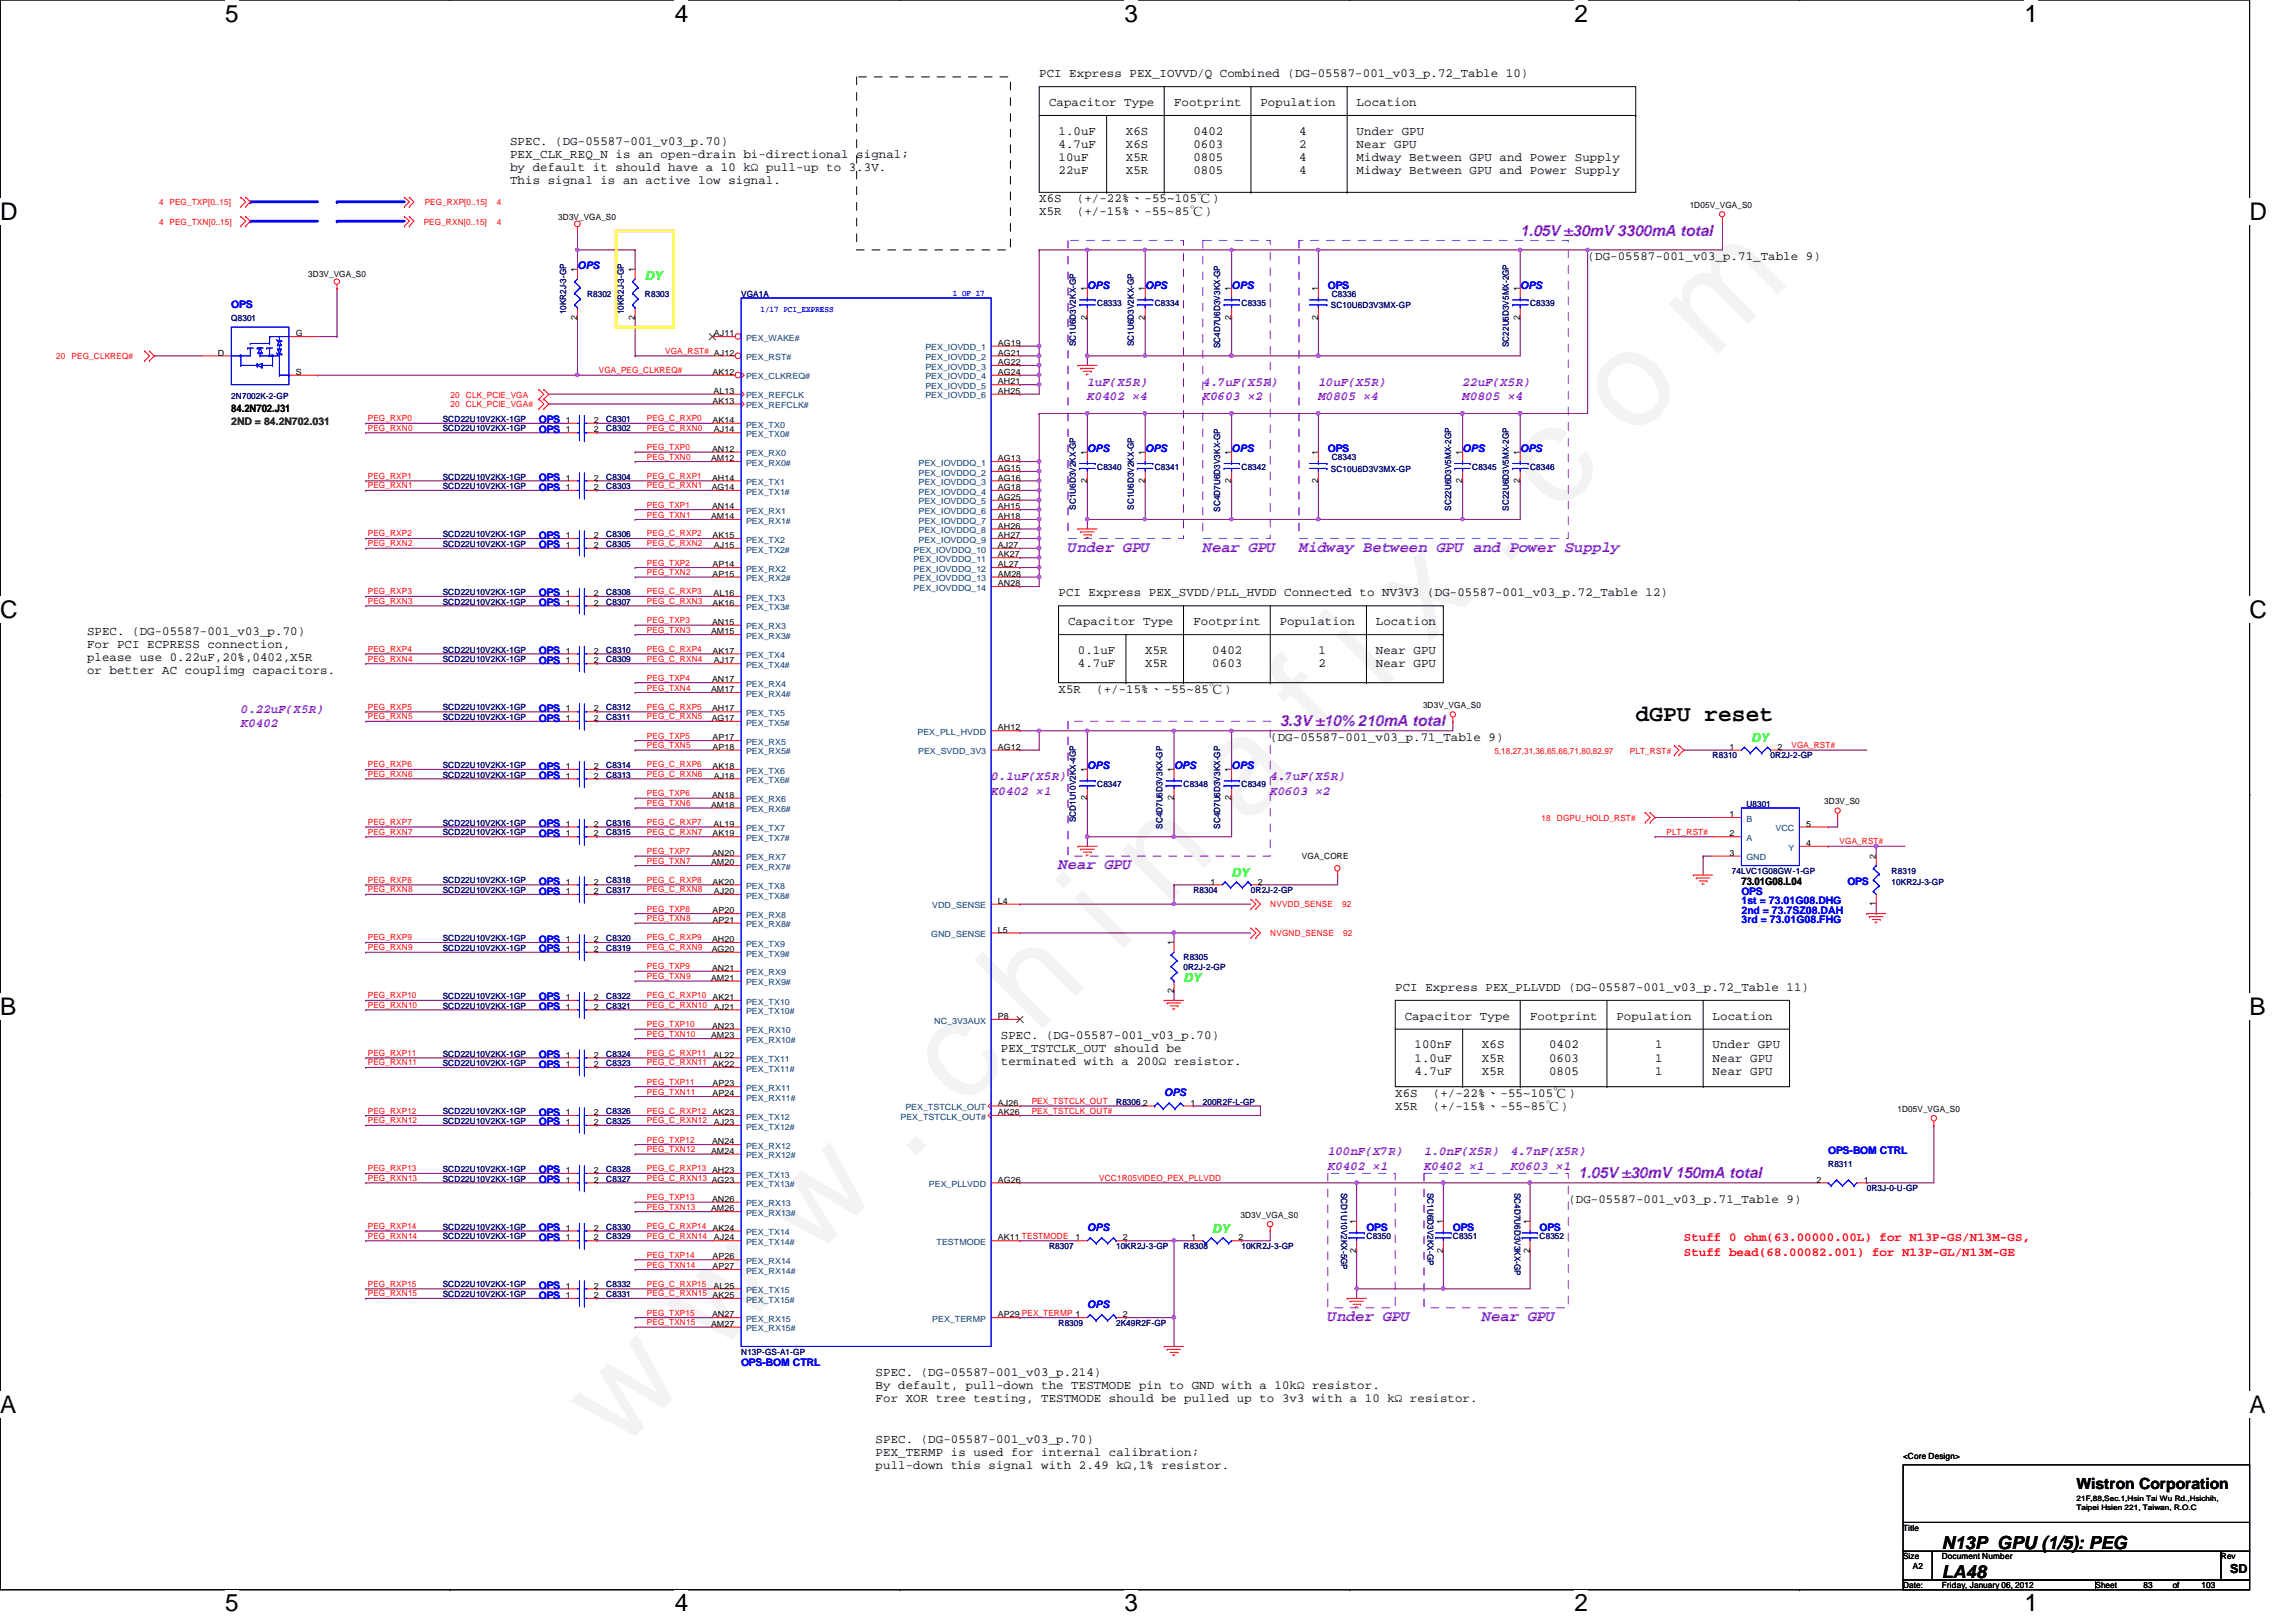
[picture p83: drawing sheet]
<svg xmlns="http://www.w3.org/2000/svg" width="297mm" height="210mm" viewBox="0 0 297 210" stroke-linecap="round" stroke-linejoin="round" font-family="sans-serif">
<defs><g id="words">
<text font-size="17.6" fill="#f0f" x="80.1" y="188" transform="rotate(-45 80.1 188)">w w w . c h i n a f i x . c o m</text>
<g font-size="3.1">
<text x="29.1" y="2.8">5</text>
<text x="87.3" y="2.8">4</text>
<text x="145.5" y="2.8">3</text>
<text x="203.7" y="2.8">2</text>
<text x="261.9" y="2.8">1</text>
<text x="0" y="28.5">D</text>
<text x="291" y="28.5">D</text>
<text x="0" y="79.9">C</text>
<text x="291" y="79.9">C</text>
<text x="0" y="131.4">B</text>
<text x="291" y="131.4">B</text>
<text x="0" y="182.8">A</text>
<text x="291" y="182.8">A</text>
<text x="29.1" y="208.5">5</text>
<text x="87.3" y="208.5">4</text>
<text x="145.5" y="208.5">3</text>
<text x="203.7" y="208.5">2</text>
<text x="261.9" y="208.5">1</text>
</g>
<text font-size="3" x="211.6" y="93.3">dGPU reset</text>
<g font-size="2.3">
<text x="251.2" y="200.4">N13P_GPU (1/5): PEG</text>
<text x="251.2" y="204.2">LA48</text>
</g>
<g font-size="2" fill="#8000ff">
<text x="196.7" y="30.5">1.05V ±30mV 3300mA total</text>
<text x="138.2" y="71.4">Under GPU</text>
<text x="155.6" y="71.4">Near GPU</text>
<text x="168.1" y="71.4">Midway Between GPU and Power Supply</text>
<text x="165.6" y="94">3.3V ±10% 210mA total</text>
<text x="136.9" y="112.5">Near GPU</text>
<text x="204.2" y="152.4">1.05V ±30mV 150mA total</text>
<text x="171.8" y="170.9">Under GPU</text>
<text x="191.7" y="170.9">Near GPU</text>
</g>
<text font-size="2" x="268.6" y="192.7">Wistron Corporation</text>
<g font-size="1.6">
<text x="134.4" y="10">PCI Express PEX_IOVVD/Q Combined (DG-05587-001_v03_p.72_Table 10)</text>
<text x="135.7" y="13.7">Capacitor Type</text>
<text x="136.9" y="17.4">1.0uF</text>
<text x="145.7" y="17.4">X6S</text>
<text x="151.9" y="13.7">Footprint</text>
<text x="154.4" y="17.4">0402</text>
<text x="163.1" y="13.7">Population</text>
<text x="168.1" y="17.4">4</text>
<text x="175.5" y="17.4">Under GPU</text>
<text x="175.5" y="13.7">Location</text>
<text x="66" y="23.8">This signal is an active low signal.</text>
<text x="66" y="18.7">SPEC. (DG-05587-001_v03_p.70)</text>
<text x="66" y="20.4">PEX_CLK_REQ_N is an open-drain bi-directional signal;</text>
<text x="66" y="22.1">by default it should have a 10 kΩ pull-up to 3.3V.</text>
<text x="136.9" y="19.1">4.7uF</text>
<text x="136.9" y="20.8">10uF</text>
<text x="136.9" y="22.5">22uF</text>
<text x="145.7" y="19.1">X6S</text>
<text x="145.7" y="20.8">X5R</text>
<text x="145.7" y="22.5">X5R</text>
<text x="154.4" y="19.1">0603</text>
<text x="154.4" y="20.8">0805</text>
<text x="154.4" y="22.5">0805</text>
<text x="168.1" y="19.1">2</text>
<text x="168.1" y="20.8">4</text>
<text x="168.1" y="22.5">4</text>
<text x="175.5" y="19.1">Near GPU</text>
<text x="175.5" y="20.8">Midway Between GPU and Power Supply</text>
<text x="175.5" y="22.5">Midway Between GPU and Power Supply</text>
<text x="134.4" y="27.9">X5R</text>
<text x="134.4" y="26.2">X6S</text>
<text x="139.3" y="27.9">(+/-15%、-55~85℃)</text>
<text x="139.3" y="26.2">(+/-22%、-55~105℃)</text>
<text x="205.4" y="33.6">(DG-05587-001_v03_p.71_Table 9)</text>
<text x="136.9" y="77.2">PCI Express PEX_SVDD/PLL_HVDD Connected to NV3V3 (DG-05587-001_v03_p.72_Table 12)</text>
<text x="11.3" y="82.2">SPEC. (DG-05587-001_v03_p.70)</text>
<text x="11.3" y="83.9">For PCI ECPRESS connection,</text>
<text x="138.2" y="80.9">Capacitor Type</text>
<text x="154.4" y="80.9">Footprint</text>
<text x="165.6" y="80.9">Population</text>
<text x="178" y="80.9">Location</text>
<text x="11.3" y="85.6">please use 0.22uF,20%,0402,X5R</text>
<text x="11.3" y="87.2">or better AC couplimg capacitors.</text>
<text x="136.9" y="89.6">X5R</text>
<text x="139.4" y="84.7">0.1uF</text>
<text x="139.4" y="86.4">4.7uF</text>
<text x="141.8" y="89.6">(+/-15%、-55~85℃)</text>
<text x="148.2" y="84.7">X5R</text>
<text x="148.2" y="86.4">X5R</text>
<text x="156.8" y="84.7">0402</text>
<text x="156.8" y="86.4">0603</text>
<text x="170.6" y="84.7">1</text>
<text x="170.6" y="86.4">2</text>
<text x="178" y="84.7">Near GPU</text>
<text x="178" y="86.4">Near GPU</text>
<text x="164.3" y="95.8">(DG-05587-001_v03_p.71_Table 9)</text>
<text x="180.5" y="128.2">PCI Express PEX_PLLVDD (DG-05587-001_v03_p.72_Table 11)</text>
<text x="181.7" y="132">Capacitor Type</text>
<text x="197.9" y="132">Footprint</text>
<text x="209.1" y="132">Population</text>
<text x="221.6" y="132">Location</text>
<text x="129.5" y="134.5">SPEC. (DG-05587-001_v03_p.70)</text>
<text x="129.5" y="136.1">PEX_TSTCLK_OUT should be</text>
<text x="129.5" y="137.8">terminated with a 200Ω resistor.</text>
<text x="183" y="135.7">100nF</text>
<text x="183" y="137.4">1.0uF</text>
<text x="191.7" y="135.7">X6S</text>
<text x="191.7" y="137.4">X5R</text>
<text x="200.4" y="135.7">0402</text>
<text x="200.4" y="137.4">0603</text>
<text x="214.1" y="135.7">1</text>
<text x="214.1" y="137.4">1</text>
<text x="221.6" y="135.7">Under GPU</text>
<text x="221.6" y="137.4">Near GPU</text>
<text x="180.5" y="141.9">X6S</text>
<text x="180.5" y="143.6">X5R</text>
<text x="183" y="139.1">4.7uF</text>
<text x="185.4" y="141.9">(+/-22%、-55~105℃)</text>
<text x="185.4" y="143.6">(+/-15%、-55~85℃)</text>
<text x="191.7" y="139.1">X5R</text>
<text x="200.4" y="139.1">0805</text>
<text x="214.1" y="139.1">1</text>
<text x="221.6" y="139.1">Near GPU</text>
<text x="202.9" y="155.6">(DG-05587-001_v03_p.71_Table 9)</text>
<text x="113.3" y="178">SPEC. (DG-05587-001_v03_p.214)</text>
<text x="113.3" y="179.7">By default, pull-down the TESTMODE pin to GND with a 10kΩ resistor.</text>
<text x="113.3" y="181.4">For XOR tree testing, TESTMODE should be pulled up to 3v3 with a 10 kΩ resistor.</text>
<text x="113.3" y="186.7">SPEC. (DG-05587-001_v03_p.70)</text>
<text x="113.3" y="188.4">PEX_TERMP is used for internal calibration;</text>
<text x="113.3" y="190.1">pull-down this signal with 2.49 kΩ,1% resistor.</text>
<text x="288.5" y="203.5">SD</text>
</g>
<g font-size="1.6" fill="#0f0">
<text x="83.4" y="36.3">DY</text>
<text x="226.6" y="96">DY</text>
<text x="159.3" y="113.5">DY</text>
<text x="153.1" y="127.1">DY</text>
<text x="156.8" y="159.5">DY</text>
</g>
<g font-size="1.6" fill="#8000ff">
<text x="140.7" y="50">1uF(X5R)</text>
<text x="140.7" y="51.8">K0402 ×4</text>
<text x="155.6" y="50">4.7uF(X5R)</text>
<text x="155.6" y="51.8">K0603 ×2</text>
<text x="170.6" y="50">10uF(X5R)</text>
<text x="170.6" y="51.8">M0805 ×4</text>
<text x="189.2" y="50">22uF(X5R)</text>
<text x="189.2" y="51.8">M0805 ×4</text>
<text x="31.2" y="92.2">0.22uF(X5R)</text>
<text x="31.2" y="94.1">K0402</text>
<text x="128.2" y="101">0.1uF(X5R)</text>
<text x="164.3" y="101">4.7uF(X5R)</text>
<text x="128.2" y="102.8">K0402 ×1</text>
<text x="164.3" y="102.8">K0603 ×2</text>
<text x="171.8" y="149.5">100nF(X7R)</text>
<text x="184.2" y="149.5">1.0nF(X5R)</text>
<text x="195.4" y="149.5">4.7nF(X5R)</text>
<text x="171.8" y="151.4">K0402 ×1</text>
<text x="184.2" y="151.4">K0402 ×1</text>
<text x="195.4" y="151.4">K0603 ×1</text>
</g>
<g font-size="1.6" fill="#f00">
<text x="217.8" y="160.7">Stuff 0 ohm(63.00000.00L) for N13P-GS/N13M-GS,</text>
<text x="217.8" y="162.5">Stuff bead(68.00082.001) for N13P-GL/N13M-GE</text>
</g>
<g font-size="1.4" fill="#00f">
<text x="74.7" y="34.8">OPS</text>
<text x="29.9" y="39.8">OPS</text>
<text x="140.7" y="37.3">OPS</text>
<text x="148.2" y="37.3">OPS</text>
<text x="159.3" y="37.3">OPS</text>
<text x="171.8" y="37.4">OPS</text>
<text x="196.7" y="37.3">OPS</text>
<text x="69.7" y="54.8">OPS</text>
<text x="69.7" y="56">OPS</text>
<text x="140.7" y="58.5">OPS</text>
<text x="148.2" y="58.5">OPS</text>
<text x="159.3" y="58.5">OPS</text>
<text x="171.8" y="58.5">OPS</text>
<text x="189.2" y="58.5">OPS</text>
<text x="196.7" y="58.5">OPS</text>
<text x="69.7" y="62.3">OPS</text>
<text x="69.7" y="63.5">OPS</text>
<text x="69.7" y="71">OPS</text>
<text x="69.7" y="69.7">OPS</text>
<text x="69.7" y="77.2">OPS</text>
<text x="69.7" y="78.4">OPS</text>
<text x="69.7" y="85.9">OPS</text>
<text x="69.7" y="84.7">OPS</text>
<text x="69.7" y="93.4">OPS</text>
<text x="69.7" y="92.1">OPS</text>
<text x="69.7" y="99.6">OPS</text>
<text x="69.7" y="100.8">OPS</text>
<text x="140.7" y="99.6">OPS</text>
<text x="151.9" y="99.6">OPS</text>
<text x="159.3" y="99.6">OPS</text>
<text x="69.7" y="107.1">OPS</text>
<text x="69.7" y="108.3">OPS</text>
<text x="69.7" y="115.8">OPS</text>
<text x="69.7" y="114.5">OPS</text>
<text x="225.3" y="115.8">OPS</text>
<text x="225.3" y="119.5">3rd = 73.01G08.FHG</text>
<text x="225.3" y="117">1st = 73.01G08.DHG</text>
<text x="225.3" y="118.3">2nd = 73.7SZ08.DAH</text>
<text x="239" y="114.5">OPS</text>
<text x="69.7" y="123.2">OPS</text>
<text x="69.7" y="122">OPS</text>
<text x="69.7" y="130.7">OPS</text>
<text x="69.7" y="129.5">OPS</text>
<text x="69.7" y="136.9">OPS</text>
<text x="69.7" y="138.2">OPS</text>
<text x="150.6" y="141.9">OPS</text>
<text x="69.7" y="145.6">OPS</text>
<text x="69.7" y="144.4">OPS</text>
<text x="236.5" y="149.4">OPS-BOM CTRL</text>
<text x="69.7" y="151.8">OPS</text>
<text x="69.7" y="153.1">OPS</text>
<text x="69.7" y="160.6">OPS</text>
<text x="69.7" y="159.3">OPS</text>
<text x="140.7" y="159.3">OPS</text>
<text x="176.8" y="159.3">OPS</text>
<text x="188" y="159.3">OPS</text>
<text x="199.2" y="159.3">OPS</text>
<text x="69.7" y="166.8">OPS</text>
<text x="69.7" y="168.1">OPS</text>
<text x="140.7" y="169.2">OPS</text>
<text x="95.9" y="176.7">OPS-BOM CTRL</text>
</g>
<g font-size="1.4">
<text x="29.9" y="53.3">84.2N702.J31</text>
<text x="225.3" y="114.5">73.01G08.L04</text>
</g>
<text font-size="1.4" fill="#008000" x="29.9" y="55">2ND = 84.2N702.031</text>
<g font-size="1.1" fill="#f00">
<text x="20.6" y="29.1">4 PEG_TXN[0..15]</text>
<text x="20.6" y="26.6">4 PEG_TXP[0..15]</text>
<text x="54.8" y="29.1">PEG_RXN[0..15]</text>
<text x="54.9" y="26.6">PEG_RXP[0..15]</text>
<text x="64.3" y="29.1">4</text>
<text x="64.3" y="26.6">4</text>
<text x="7.3" y="46.5">20</text>
<text x="9.3" y="46.5">PEG_CLKREQ#</text>
<text x="86.1" y="45.8">VGA_RST# AJ12</text>
<text x="58.3" y="51.5">20</text>
<text x="58.3" y="52.7">20</text>
<text x="60.3" y="51.5">CLK_PCIE_VGA</text>
<text x="60.3" y="52.7">CLK_PCIE_VGA#</text>
<text x="77.5" y="48.3">VGA_PEG_CLKREQ#</text>
<text x="47.6" y="55.8">PEG_RXN0</text>
<text x="47.6" y="54.5">PEG_RXP0</text>
<text x="83.7" y="59.5">PEG_TXN0</text>
<text x="83.7" y="58.3">PEG_TXP0</text>
<text x="83.7" y="54.5">PEG_C_RXP0</text>
<text x="83.7" y="55.8">PEG_C_RXN0</text>
<text x="47.6" y="63.2">PEG_RXN1</text>
<text x="47.6" y="62">PEG_RXP1</text>
<text x="83.7" y="62">PEG_C_RXP1</text>
<text x="83.7" y="63.2">PEG_C_RXN1</text>
<text x="83.7" y="65.7">PEG_TXP1</text>
<text x="47.6" y="70.7">PEG_RXN2</text>
<text x="47.6" y="69.4">PEG_RXP2</text>
<text x="83.7" y="69.4">PEG_C_RXP2</text>
<text x="83.7" y="70.7">PEG_C_RXN2</text>
<text x="83.7" y="67">PEG_TXN1</text>
<text x="47.6" y="76.9">PEG_RXP3</text>
<text x="83.7" y="76.9">PEG_C_RXP3</text>
<text x="83.7" y="73.2">PEG_TXP2</text>
<text x="83.7" y="74.4">PEG_TXN2</text>
<text x="47.6" y="78.1">PEG_RXN3</text>
<text x="83.7" y="78.1">PEG_C_RXN3</text>
<text x="83.7" y="80.6">PEG_TXP3</text>
<text x="83.7" y="81.9">PEG_TXN3</text>
<text x="47.6" y="85.6">PEG_RXN4</text>
<text x="47.6" y="84.4">PEG_RXP4</text>
<text x="83.7" y="84.4">PEG_C_RXP4</text>
<text x="83.7" y="85.6">PEG_C_RXN4</text>
<text x="83.7" y="88.1">PEG_TXP4</text>
<text x="83.7" y="89.4">PEG_TXN4</text>
<text x="47.6" y="93.1">PEG_RXN5</text>
<text x="47.6" y="91.9">PEG_RXP5</text>
<text x="83.7" y="91.9">PEG_C_RXP5</text>
<text x="83.7" y="93.1">PEG_C_RXN5</text>
<text x="83.7" y="95.6">PEG_TXP5</text>
<text x="47.6" y="100.5">PEG_RXN6</text>
<text x="47.6" y="99.3">PEG_RXP6</text>
<text x="83.7" y="99.3">PEG_C_RXP6</text>
<text x="83.7" y="100.5">PEG_C_RXN6</text>
<text x="83.7" y="96.8">PEG_TXN5</text>
<text x="193.3" y="97.5">5,18,27,31,36,65,66,71,80,82,97</text>
<text x="210.9" y="97.5">PLT_RST#</text>
<text x="231.8" y="96.8">VGA_RST#</text>
<text x="47.6" y="106.8">PEG_RXP7</text>
<text x="83.7" y="106.8">PEG_C_RXP7</text>
<text x="83.7" y="103">PEG_TXP6</text>
<text x="83.7" y="104.3">PEG_TXN6</text>
<text x="199.4" y="106.2">18</text>
<text x="201.4" y="106.2">DGPU_HOLD_RST#</text>
<text x="47.6" y="108">PEG_RXN7</text>
<text x="83.7" y="108">PEG_C_RXN7</text>
<text x="83.7" y="110.5">PEG_TXP7</text>
<text x="83.7" y="111.8">PEG_TXN7</text>
<text x="215.6" y="108">PLT_RST#</text>
<text x="238" y="109.3">VGA_RST#</text>
<text x="47.6" y="115.5">PEG_RXN8</text>
<text x="47.6" y="114.3">PEG_RXP8</text>
<text x="83.7" y="114.3">PEG_C_RXP8</text>
<text x="83.7" y="115.5">PEG_C_RXN8</text>
<text x="83.7" y="119.2">PEG_TXN8</text>
<text x="83.7" y="118">PEG_TXP8</text>
<text x="164.3" y="117.4">NVVDD_SENSE</text>
<text x="173.6" y="117.4">92</text>
<text x="47.6" y="123">PEG_RXN9</text>
<text x="47.6" y="121.7">PEG_RXP9</text>
<text x="83.7" y="121.7">PEG_C_RXP9</text>
<text x="83.7" y="123">PEG_C_RXN9</text>
<text x="83.7" y="125.4">PEG_TXP9</text>
<text x="164.3" y="121.2">NVGND_SENSE</text>
<text x="173.8" y="121.2">92</text>
<text x="47.6" y="130.4">PEG_RXN10</text>
<text x="47.6" y="129.2">PEG_RXP10</text>
<text x="83.7" y="129.2">PEG_C_RXP10</text>
<text x="83.7" y="130.4">PEG_C_RXN10</text>
<text x="83.7" y="126.7">PEG_TXN9</text>
<text x="47.6" y="137.9">PEG_RXN11</text>
<text x="47.6" y="136.7">PEG_RXP11</text>
<text x="83.7" y="136.7">PEG_C_RXP11</text>
<text x="83.7" y="137.9">PEG_C_RXN11 AK22</text>
<text x="83.7" y="132.9">PEG_TXP10</text>
<text x="83.7" y="134.2">PEG_TXN10</text>
<text x="83.7" y="140.4">PEG_TXP11</text>
<text x="83.7" y="141.6">PEG_TXN11</text>
<text x="133.5" y="142.9">PEX_TSTCLK_OUT</text>
<text x="47.6" y="145.4">PEG_RXN12</text>
<text x="47.6" y="144.1">PEG_RXP12</text>
<text x="83.7" y="144.1">PEG_C_RXP12</text>
<text x="83.7" y="145.4">PEG_C_RXN12</text>
<text x="83.7" y="147.9">PEG_TXP12</text>
<text x="83.7" y="149.1">PEG_TXN12</text>
<text x="133.5" y="144.1">PEX_TSTCLK_OUT#</text>
<text x="47.6" y="152.8">PEG_RXN13</text>
<text x="47.6" y="151.6">PEG_RXP13</text>
<text x="83.7" y="151.6">PEG_C_RXP13 AH23</text>
<text x="83.7" y="152.8">PEG_C_RXN13 AG23</text>
<text x="83.7" y="155.3">PEG_TXP13</text>
<text x="142.2" y="152.8">VCC1R05VIDEO_PEX_PLLVDD</text>
<text x="47.6" y="160.3">PEG_RXN14</text>
<text x="47.6" y="159">PEG_RXP14</text>
<text x="83.7" y="159">PEG_C_RXP14</text>
<text x="83.7" y="160.3">PEG_C_RXN14</text>
<text x="83.7" y="156.5">PEG_TXN13</text>
<text x="47.6" y="167.8">PEG_RXN15</text>
<text x="47.6" y="166.5">PEG_RXP15</text>
<text x="83.7" y="167.8">PEG_C_RXN15 AK25</text>
<text x="83.7" y="166.5">PEG_C_RXP15</text>
<text x="83.7" y="164">PEG_TXN14</text>
<text x="83.7" y="162.8">PEG_TXP14</text>
<text x="83.7" y="170.3">PEG_TXP15</text>
<text x="83.7" y="171.5">PEG_TXN15</text>
</g>
<g font-size="1.1">
<text x="72.2" y="28.4">3D3V_VGA_S0</text>
<text x="218.6" y="27">1D05V_VGA_S0</text>
<text x="39.9" y="35.9">3D3V_VGA_S0</text>
<text x="74.7" y="35.2" transform="rotate(-90 74.7 35.2)">1</text>
<text x="82.1" y="35.2" transform="rotate(-90 82.1 35.2)">1</text>
<text x="74.7" y="41.4" transform="rotate(-90 74.7 41.4)">2</text>
<text x="82.1" y="41.4" transform="rotate(-90 82.1 41.4)">2</text>
<text x="140.6" y="41.4" transform="rotate(-90 140.6 41.4)">2</text>
<text x="140.6" y="37.7" transform="rotate(-90 140.6 37.7)">1</text>
<text x="148.1" y="41.4" transform="rotate(-90 148.1 41.4)">2</text>
<text x="148.1" y="37.7" transform="rotate(-90 148.1 37.7)">1</text>
<text x="159.3" y="41.4" transform="rotate(-90 159.3 41.4)">2</text>
<text x="159.3" y="37.7" transform="rotate(-90 159.3 37.7)">1</text>
<text x="170.5" y="41.4" transform="rotate(-90 170.5 41.4)">2</text>
<text x="170.5" y="37.7" transform="rotate(-90 170.5 37.7)">1</text>
<text x="196.6" y="41.4" transform="rotate(-90 196.6 41.4)">2</text>
<text x="196.6" y="37.7" transform="rotate(-90 196.6 37.7)">1</text>
<text x="28.2" y="46">D</text>
<text x="38.3" y="43.5">G</text>
<text x="92.4" y="43.5">AJ11</text>
<text x="129.1" y="47.2">AG22</text>
<text x="129.1" y="46">AG21</text>
<text x="129.1" y="44.7">AG19</text>
<text x="38.3" y="48.5">S</text>
<text x="92.2" y="52.2">AK13</text>
<text x="92.2" y="48.5">AK12</text>
<text x="92.3" y="51">AL13</text>
<text x="129.1" y="51">AH25</text>
<text x="129.1" y="49.7">AH21</text>
<text x="129.1" y="48.5">AG24</text>
<text x="73.2" y="54.7">1</text>
<text x="73.2" y="56">1</text>
<text x="76.8" y="54.7">2</text>
<text x="76.8" y="56">2</text>
<text x="92" y="59.7">AM12</text>
<text x="92.1" y="58.5">AN12</text>
<text x="92.2" y="54.7">AK14</text>
<text x="92.4" y="56">AJ14</text>
<text x="129.1" y="59.7">AG13</text>
<text x="140.6" y="58.8" transform="rotate(-90 140.6 58.8)">1</text>
<text x="148.1" y="58.8" transform="rotate(-90 148.1 58.8)">1</text>
<text x="159.3" y="58.8" transform="rotate(-90 159.3 58.8)">1</text>
<text x="170.5" y="58.8" transform="rotate(-90 170.5 58.8)">1</text>
<text x="189.2" y="58.8" transform="rotate(-90 189.2 58.8)">1</text>
<text x="196.6" y="58.8" transform="rotate(-90 196.6 58.8)">1</text>
<text x="73.2" y="62.2">1</text>
<text x="73.2" y="63.4">1</text>
<text x="76.8" y="62.2">2</text>
<text x="76.8" y="63.4">2</text>
<text x="92.1" y="63.4">AG14</text>
<text x="92.1" y="65.9">AN14</text>
<text x="92.1" y="62.2">AH14</text>
<text x="129.1" y="65.9">AH15</text>
<text x="129.1" y="64.7">AG25</text>
<text x="129.1" y="63.4">AG18</text>
<text x="129.1" y="62.2">AG16</text>
<text x="129.1" y="61">AG15</text>
<text x="140.6" y="62.5" transform="rotate(-90 140.6 62.5)">2</text>
<text x="148.1" y="62.5" transform="rotate(-90 148.1 62.5)">2</text>
<text x="159.3" y="62.5" transform="rotate(-90 159.3 62.5)">2</text>
<text x="170.5" y="62.5" transform="rotate(-90 170.5 62.5)">2</text>
<text x="189.2" y="62.5" transform="rotate(-90 189.2 62.5)">2</text>
<text x="196.6" y="62.5" transform="rotate(-90 196.6 62.5)">2</text>
<text x="73.2" y="70.9">1</text>
<text x="73.2" y="69.6">1</text>
<text x="76.8" y="70.9">2</text>
<text x="76.8" y="69.6">2</text>
<text x="92" y="67.2">AM14</text>
<text x="92.2" y="69.6">AK15</text>
<text x="92.4" y="70.9">AJ15</text>
<text x="129.1" y="70.9">AJ27</text>
<text x="129.1" y="69.6">AH27</text>
<text x="129.1" y="68.4">AH26</text>
<text x="129.1" y="67.2">AH18</text>
<text x="73.2" y="77.1">1</text>
<text x="76.8" y="77.1">2</text>
<text x="92.2" y="74.6">AP15</text>
<text x="92.2" y="73.4">AP14</text>
<text x="92.3" y="77.1">AL16</text>
<text x="129.1" y="75.9">AN28</text>
<text x="129.1" y="74.6">AM28</text>
<text x="129.1" y="73.4">AL27</text>
<text x="129.1" y="72.1">AK27</text>
<text x="73.2" y="78.4">1</text>
<text x="76.8" y="78.4">2</text>
<text x="92" y="82.1">AM15</text>
<text x="92.1" y="80.9">AN15</text>
<text x="92.2" y="78.4">AK16</text>
<text x="73.2" y="85.9">1</text>
<text x="73.2" y="84.6">1</text>
<text x="76.8" y="85.9">2</text>
<text x="76.8" y="84.6">2</text>
<text x="92" y="89.6">AM17</text>
<text x="92.1" y="88.3">AN17</text>
<text x="92.2" y="84.6">AK17</text>
<text x="92.4" y="85.9">AJ17</text>
<text x="73.2" y="93.3">1</text>
<text x="73.2" y="92.1">1</text>
<text x="76.8" y="93.3">2</text>
<text x="76.8" y="92.1">2</text>
<text x="92.1" y="93.3">AG17</text>
<text x="92.1" y="92.1">AH17</text>
<text x="92.2" y="95.8">AP17</text>
<text x="129.1" y="94.5">AH12</text>
<text x="184.1" y="91.7">3D3V_VGA_S0</text>
<text x="73.2" y="99.5">1</text>
<text x="73.2" y="100.8">1</text>
<text x="76.8" y="99.5">2</text>
<text x="76.8" y="100.8">2</text>
<text x="92.2" y="99.5">AK18</text>
<text x="92.2" y="97">AP18</text>
<text x="92.4" y="100.8">AJ18</text>
<text x="129.1" y="97">AG12</text>
<text x="140.6" y="99.9" transform="rotate(-90 140.6 99.9)">1</text>
<text x="151.8" y="99.9" transform="rotate(-90 151.8 99.9)">1</text>
<text x="159.3" y="99.9" transform="rotate(-90 159.3 99.9)">1</text>
<text x="223.8" y="97">1</text>
<text x="230" y="97">2</text>
<text x="73.2" y="107">1</text>
<text x="76.8" y="107">2</text>
<text x="92" y="104.5">AM18</text>
<text x="92.1" y="103.3">AN18</text>
<text x="92.3" y="107">AL19</text>
<text x="140.6" y="103.6" transform="rotate(-90 140.6 103.6)">2</text>
<text x="151.8" y="103.6" transform="rotate(-90 151.8 103.6)">2</text>
<text x="159.3" y="103.6" transform="rotate(-90 159.3 103.6)">2</text>
<text x="223.8" y="105.7">1</text>
<text x="233.7" y="107">5</text>
<text x="236" y="104.1">3D3V_S0</text>
<text x="73.2" y="108.2">1</text>
<text x="76.8" y="108.2">2</text>
<text x="92" y="112">AM20</text>
<text x="92.1" y="110.7">AN20</text>
<text x="92.2" y="108.2">AK19</text>
<text x="168.4" y="111.2">VGA_CORE</text>
<text x="223.8" y="108.2">2</text>
<text x="223.8" y="110.7">3</text>
<text x="233.7" y="109.5">4</text>
<text x="242.7" y="111.1" transform="rotate(-90 242.7 111.1)">2</text>
<text x="73.2" y="115.7">1</text>
<text x="73.2" y="114.5">1</text>
<text x="76.8" y="115.7">2</text>
<text x="76.8" y="114.5">2</text>
<text x="92.2" y="119.4">AP21</text>
<text x="92.2" y="118.2">AP20</text>
<text x="92.2" y="114.5">AK20</text>
<text x="92.4" y="115.7">AJ20</text>
<text x="129.1" y="117">L4</text>
<text x="156.6" y="114.5">1</text>
<text x="162.7" y="114.5">2</text>
<text x="242.7" y="117.3" transform="rotate(-90 242.7 117.3)">1</text>
<text x="73.2" y="123.2">1</text>
<text x="73.2" y="121.9">1</text>
<text x="76.8" y="123.2">2</text>
<text x="76.8" y="121.9">2</text>
<text x="92.1" y="123.2">AG20</text>
<text x="92.1" y="125.6">AN21</text>
<text x="92.1" y="121.9">AH20</text>
<text x="129.1" y="120.7">L5</text>
<text x="151.8" y="122.3" transform="rotate(-90 151.8 122.3)">1</text>
<text x="73.2" y="130.6">1</text>
<text x="73.2" y="129.4">1</text>
<text x="76.8" y="130.6">2</text>
<text x="76.8" y="129.4">2</text>
<text x="92" y="126.9">AM21</text>
<text x="92.2" y="129.4">AK21</text>
<text x="92.4" y="130.6">AJ21</text>
<text x="129.1" y="131.9">P8</text>
<text x="151.8" y="128.5" transform="rotate(-90 151.8 128.5)">2</text>
<text x="73.2" y="136.9">1</text>
<text x="76.8" y="136.9">2</text>
<text x="92" y="134.4">AM23</text>
<text x="92.1" y="133.1">AN23</text>
<text x="92.3" y="136.9">AL22</text>
<text x="73.2" y="138.1">1</text>
<text x="76.8" y="138.1">2</text>
<text x="92.2" y="141.9">AP24</text>
<text x="92.2" y="140.6">AP23</text>
<text x="129.1" y="143.1">AJ26</text>
<text x="147.9" y="143.1">2</text>
<text x="154" y="143.1">1</text>
<text x="245.5" y="143.9">1D05V_VGA_S0</text>
<text x="73.2" y="145.6">1</text>
<text x="73.2" y="144.3">1</text>
<text x="76.8" y="145.6">2</text>
<text x="76.8" y="144.3">2</text>
<text x="92" y="149.3">AM24</text>
<text x="92.1" y="148.1">AN24</text>
<text x="92.2" y="144.3">AK23</text>
<text x="92.4" y="145.6">AJ23</text>
<text x="129.1" y="144.3">AK26</text>
<text x="73.2" y="151.8">1</text>
<text x="73.2" y="153">1</text>
<text x="76.8" y="151.8">2</text>
<text x="76.8" y="153">2</text>
<text x="92.1" y="155.5">AN26</text>
<text x="129.1" y="153">AG26</text>
<text x="235" y="153">2</text>
<text x="241.1" y="153">1</text>
<text x="73.2" y="160.5">1</text>
<text x="73.2" y="159.3">1</text>
<text x="76.8" y="160.5">2</text>
<text x="76.8" y="159.3">2</text>
<text x="92" y="156.8">AM26</text>
<text x="92.2" y="159.3">AK24</text>
<text x="92.4" y="160.5">AJ24</text>
<text x="129.1" y="160.5">AK11 TESTMODE</text>
<text x="139.1" y="160.5">1</text>
<text x="145.3" y="160.5">2</text>
<text x="154.1" y="160.5">1</text>
<text x="160.2" y="160.5">2</text>
<text x="160.5" y="157.6">3D3V_VGA_S0</text>
<text x="175.5" y="158.4" transform="rotate(-90 175.5 158.4)">1</text>
<text x="186.7" y="158.4" transform="rotate(-90 186.7 158.4)">1</text>
<text x="197.9" y="158.4" transform="rotate(-90 197.9 158.4)">1</text>
<text x="73.2" y="168">1</text>
<text x="73.2" y="166.8">1</text>
<text x="76.8" y="168">2</text>
<text x="76.8" y="166.8">2</text>
<text x="92.2" y="164.3">AP27</text>
<text x="92.2" y="163">AP26</text>
<text x="92.3" y="166.8">AL25</text>
<text x="175.5" y="162.1" transform="rotate(-90 175.5 162.1)">2</text>
<text x="186.7" y="162.1" transform="rotate(-90 186.7 162.1)">2</text>
<text x="197.9" y="162.1" transform="rotate(-90 197.9 162.1)">2</text>
<text x="92" y="171.7">AM27</text>
<text x="92.1" y="170.5">AN27</text>
<text x="129.1" y="170.5">AP29 PEX_TERMP 1</text>
<text x="145.3" y="170.5">2</text>
<text x="246.2" y="188.8">&lt;Core Design&gt;</text>
<text x="246.2" y="198.1">Title</text>
<text x="246.2" y="201.8">Size</text>
<text x="247.5" y="203.1">A2</text>
<text x="251.2" y="201.8">Document Number</text>
<text x="287.3" y="201.8">Rev</text>
<text x="246.2" y="205.5">Date:</text>
<text x="251.2" y="205.5">Friday, January 06, 2012</text>
<text x="271.1" y="205.5">Sheet</text>
<text x="277.3" y="205.5">83</text>
<text x="281.1" y="205.5">of</text>
<text x="284.8" y="205.5">103</text>
</g>
<g font-size="1.1" fill="#000080">
<text x="29.9" y="41.5">Q8301</text>
<text x="73.2" y="40.7" transform="rotate(-90 73.2 40.7)">10KR2J-3-GP</text>
<text x="75.9" y="38.4">R8302</text>
<text x="80.7" y="40.7" transform="rotate(-90 80.7 40.7)">10KR2J-3-GP</text>
<text x="83.4" y="38.4">R8303</text>
<text x="95.9" y="38.4">VGA1A</text>
<text x="141.9" y="39.6">C8333</text>
<text x="149.4" y="39.6">C8334</text>
<text x="160.6" y="39.6">C8335</text>
<text x="172.2" y="39.9">SC10U6D3V3MX-GP</text>
<text x="172.3" y="38.4">C8336</text>
<text x="197.9" y="39.6">C8339</text>
<text x="139.2" y="44.8" transform="rotate(-90 139.2 44.8)">SC1U6D3V2KX-GP</text>
<text x="146.7" y="44.8" transform="rotate(-90 146.7 44.8)">SC1U6D3V2KX-GP</text>
<text x="157.9" y="45" transform="rotate(-90 157.9 45)">SC4D7U6D3V3KX-GP</text>
<text x="195.2" y="44.9" transform="rotate(-90 195.2 44.9)">SC22U6D3V5MX-2GP</text>
<text x="29.9" y="51.6">2N7002K-2-GP</text>
<text x="57.3" y="54.6">SCD22U10V2KX-1GP</text>
<text x="57.3" y="55.8">SCD22U10V2KX-1GP</text>
<text x="78.4" y="54.6">C8301</text>
<text x="78.4" y="55.8">C8302</text>
<text x="172.3" y="59.6">C8343</text>
<text x="57.3" y="62.1">SCD22U10V2KX-1GP</text>
<text x="57.3" y="63.3">SCD22U10V2KX-1GP</text>
<text x="78.4" y="62.1">C8304</text>
<text x="78.4" y="63.3">C8303</text>
<text x="139.2" y="66" transform="rotate(-90 139.2 66)">SC1U6D3V2KX-GP</text>
<text x="141.9" y="60.8">C8340</text>
<text x="146.7" y="66" transform="rotate(-90 146.7 66)">SC1U6D3V2KX-GP</text>
<text x="149.4" y="60.8">C8341</text>
<text x="160.6" y="60.8">C8342</text>
<text x="172.2" y="61">SC10U6D3V3MX-GP</text>
<text x="190.5" y="60.8">C8345</text>
<text x="197.9" y="60.8">C8346</text>
<text x="57.3" y="70.7">SCD22U10V2KX-1GP</text>
<text x="57.3" y="69.5">SCD22U10V2KX-1GP</text>
<text x="78.4" y="70.7">C8305</text>
<text x="78.4" y="69.5">C8306</text>
<text x="157.9" y="66.2" transform="rotate(-90 157.9 66.2)">SC4D7U6D3V3KX-GP</text>
<text x="187.7" y="66.1" transform="rotate(-90 187.7 66.1)">SC22U6D3V5MX-2GP</text>
<text x="195.2" y="66.1" transform="rotate(-90 195.2 66.1)">SC22U6D3V5MX-2GP</text>
<text x="57.3" y="77">SCD22U10V2KX-1GP</text>
<text x="78.4" y="77">C8308</text>
<text x="57.3" y="78.2">SCD22U10V2KX-1GP</text>
<text x="78.4" y="78.2">C8307</text>
<text x="57.3" y="85.7">SCD22U10V2KX-1GP</text>
<text x="57.3" y="84.5">SCD22U10V2KX-1GP</text>
<text x="78.4" y="85.7">C8309</text>
<text x="78.4" y="84.5">C8310</text>
<text x="57.3" y="93.2">SCD22U10V2KX-1GP</text>
<text x="57.3" y="91.9">SCD22U10V2KX-1GP</text>
<text x="78.4" y="93.2">C8311</text>
<text x="78.4" y="91.9">C8312</text>
<text x="57.3" y="99.4">SCD22U10V2KX-1GP</text>
<text x="57.3" y="100.6">SCD22U10V2KX-1GP</text>
<text x="78.4" y="99.4">C8314</text>
<text x="78.4" y="100.6">C8313</text>
<text x="141.9" y="101.9">C8347</text>
<text x="153.1" y="101.9">C8348</text>
<text x="160.6" y="101.9">C8349</text>
<text x="221.6" y="98.1">R8310</text>
<text x="229.1" y="98.1">0R2J-2-GP</text>
<text x="57.3" y="106.8">SCD22U10V2KX-1GP</text>
<text x="78.4" y="106.8">C8316</text>
<text x="139.2" y="106.4" transform="rotate(-90 139.2 106.4)">SCD1U10V2KX-4GP</text>
<text x="150.4" y="107.3" transform="rotate(-90 150.4 107.3)">SC4D7U6D3V3KX-GP</text>
<text x="157.9" y="107.3" transform="rotate(-90 157.9 107.3)">SC4D7U6D3V3KX-GP</text>
<text x="225.9" y="104.5">U8301</text>
<text x="57.3" y="108.1">SCD22U10V2KX-1GP</text>
<text x="78.4" y="108.1">C8315</text>
<text x="224.1" y="113.1">74LVC1G08GW-1-GP</text>
<text x="244.7" y="113.1">R8319</text>
<text x="57.3" y="115.6">SCD22U10V2KX-1GP</text>
<text x="57.3" y="114.3">SCD22U10V2KX-1GP</text>
<text x="78.4" y="115.6">C8317</text>
<text x="78.4" y="114.3">C8318</text>
<text x="154.4" y="115.6">R8304</text>
<text x="161.8" y="115.6">0R2J-2-GP</text>
<text x="244.7" y="114.6">10KR2J-3-GP</text>
<text x="57.3" y="123">SCD22U10V2KX-1GP</text>
<text x="57.3" y="121.8">SCD22U10V2KX-1GP</text>
<text x="78.4" y="123">C8319</text>
<text x="78.4" y="121.8">C8320</text>
<text x="153.1" y="124.3">R8305</text>
<text x="153.1" y="125.5">0R2J-2-GP</text>
<text x="57.3" y="130.5">SCD22U10V2KX-1GP</text>
<text x="57.3" y="129.2">SCD22U10V2KX-1GP</text>
<text x="78.4" y="130.5">C8321</text>
<text x="78.4" y="129.2">C8322</text>
<text x="57.3" y="138">SCD22U10V2KX-1GP</text>
<text x="57.3" y="136.7">SCD22U10V2KX-1GP</text>
<text x="78.4" y="138">C8323</text>
<text x="78.4" y="136.7">C8324</text>
<text x="144.4" y="143">R8306</text>
<text x="155.6" y="143">200R2F-L-GP</text>
<text x="57.3" y="145.4">SCD22U10V2KX-1GP</text>
<text x="57.3" y="144.2">SCD22U10V2KX-1GP</text>
<text x="78.4" y="145.4">C8325</text>
<text x="78.4" y="144.2">C8326</text>
<text x="57.3" y="151.6">SCD22U10V2KX-1GP</text>
<text x="57.3" y="152.9">SCD22U10V2KX-1GP</text>
<text x="78.4" y="151.6">C8328</text>
<text x="78.4" y="152.9">C8327</text>
<text x="173.5" y="154.3" transform="rotate(90 173.5 154.3)">SCD1U10V2KX-5GP</text>
<text x="184.7" y="154.3" transform="rotate(90 184.7 154.3)">SC1U6D3V2KX-GP</text>
<text x="195.9" y="154.3" transform="rotate(90 195.9 154.3)">SC4D7U6D3V3KX-GP</text>
<text x="236.5" y="151">R8311</text>
<text x="241.5" y="154.1">0R3J-0-U-GP</text>
<text x="57.3" y="160.4">SCD22U10V2KX-1GP</text>
<text x="57.3" y="159.1">SCD22U10V2KX-1GP</text>
<text x="78.4" y="160.4">C8329</text>
<text x="78.4" y="159.1">C8330</text>
<text x="135.7" y="161.6">R8307</text>
<text x="144.4" y="161.6">10KR2J-3-GP</text>
<text x="153.1" y="161.6">R8308</text>
<text x="160.6" y="161.6">10KR2J-3-GP</text>
<text x="176.8" y="160.4">C8350</text>
<text x="188" y="160.4">C8351</text>
<text x="199.2" y="160.4">C8352</text>
<text x="57.3" y="167.9">SCD22U10V2KX-1GP</text>
<text x="57.3" y="166.6">SCD22U10V2KX-1GP</text>
<text x="78.4" y="167.9">C8331</text>
<text x="78.4" y="166.6">C8332</text>
<text x="136.9" y="171.6">R8309</text>
<text x="144.4" y="171.6">2K49R2F-GP</text>
<text x="95.9" y="175.3">N13P-GS-A1-GP</text>
</g>
<g font-size="1.1" fill="#00f">
<text x="98.4" y="40.4">1/17 PCI_EXPRESS</text>
<text x="123.3" y="38.3">1 OF 17</text>
</g>
<g font-size="1.1" fill="#004080">
<text x="96.5" y="46.6">PEX_RST#</text>
<text x="96.5" y="44.1">PEX_WAKE#</text>
<text x="119.7" y="47.8">PEX_IOVDD_3</text>
<text x="119.7" y="46.6">PEX_IOVDD_2</text>
<text x="119.7" y="45.3">PEX_IOVDD_1</text>
<text x="96.5" y="52.8">PEX_REFCLK#</text>
<text x="96.5" y="51.6">PEX_REFCLK</text>
<text x="96.5" y="49.1">PEX_CLKREQ#</text>
<text x="119.7" y="51.6">PEX_IOVDD_6</text>
<text x="119.7" y="50.3">PEX_IOVDD_5</text>
<text x="119.7" y="49.1">PEX_IOVDD_4</text>
<text x="96.5" y="59.1">PEX_RX0</text>
<text x="96.5" y="56.6">PEX_TX0#</text>
<text x="96.5" y="55.3">PEX_TX0</text>
<text x="96.5" y="64">PEX_TX1#</text>
<text x="96.5" y="62.8">PEX_TX1</text>
<text x="96.5" y="60.3">PEX_RX0#</text>
<text x="118.8" y="65.3">PEX_IOVDDQ_5</text>
<text x="118.8" y="64">PEX_IOVDDQ_4</text>
<text x="118.8" y="62.8">PEX_IOVDDQ_3</text>
<text x="118.8" y="61.6">PEX_IOVDDQ_2</text>
<text x="118.8" y="60.3">PEX_IOVDDQ_1</text>
<text x="96.5" y="71.5">PEX_TX2#</text>
<text x="96.5" y="70.2">PEX_TX2</text>
<text x="96.5" y="67.8">PEX_RX1#</text>
<text x="96.5" y="66.5">PEX_RX1</text>
<text x="118.2" y="71.5">PEX_IOVDDQ_10</text>
<text x="118.8" y="70.2">PEX_IOVDDQ_9</text>
<text x="118.8" y="69">PEX_IOVDDQ_8</text>
<text x="118.8" y="67.8">PEX_IOVDDQ_7</text>
<text x="118.8" y="66.5">PEX_IOVDDQ_6</text>
<text x="96.5" y="77.7">PEX_TX3</text>
<text x="96.5" y="75.2">PEX_RX2#</text>
<text x="96.5" y="74">PEX_RX2</text>
<text x="118.2" y="76.5">PEX_IOVDDQ_14</text>
<text x="118.2" y="75.2">PEX_IOVDDQ_13</text>
<text x="118.2" y="74">PEX_IOVDDQ_12</text>
<text x="118.2" y="72.7">PEX_IOVDDQ_11</text>
<text x="96.5" y="82.7">PEX_RX3#</text>
<text x="96.5" y="81.4">PEX_RX3</text>
<text x="96.5" y="79">PEX_TX3#</text>
<text x="96.5" y="88.9">PEX_RX4</text>
<text x="96.5" y="86.4">PEX_TX4#</text>
<text x="96.5" y="85.2">PEX_TX4</text>
<text x="96.5" y="93.9">PEX_TX5#</text>
<text x="96.5" y="92.7">PEX_TX5</text>
<text x="96.5" y="90.2">PEX_RX4#</text>
<text x="118.7" y="95.1">PEX_PLL_HVDD</text>
<text x="96.5" y="101.3">PEX_TX6#</text>
<text x="96.5" y="100.1">PEX_TX6</text>
<text x="96.5" y="97.6">PEX_RX5#</text>
<text x="96.5" y="96.4">PEX_RX5</text>
<text x="118.8" y="97.6">PEX_SVDD_3V3</text>
<text x="96.5" y="107.6">PEX_TX7</text>
<text x="96.5" y="105.1">PEX_RX6#</text>
<text x="96.5" y="103.8">PEX_RX6</text>
<text x="225.9" y="106.3">B</text>
<text x="229.7" y="107.6">VCC</text>
<text x="96.5" y="112.6">PEX_RX7#</text>
<text x="96.5" y="111.3">PEX_RX7</text>
<text x="96.5" y="108.8">PEX_TX7#</text>
<text x="225.9" y="108.8">A</text>
<text x="225.9" y="111.3">GND</text>
<text x="231.4" y="110.1">Y</text>
<text x="96.5" y="118.8">PEX_RX8</text>
<text x="96.5" y="116.3">PEX_TX8#</text>
<text x="96.5" y="115.1">PEX_TX8</text>
<text x="120.6" y="117.6">VDD_SENSE</text>
<text x="96.5" y="123.8">PEX_TX9#</text>
<text x="96.5" y="122.5">PEX_TX9</text>
<text x="96.5" y="120">PEX_RX8#</text>
<text x="120.5" y="121.3">GND_SENSE</text>
<text x="96.5" y="131.2">PEX_TX10#</text>
<text x="96.5" y="130">PEX_TX10</text>
<text x="96.5" y="127.5">PEX_RX9#</text>
<text x="96.5" y="126.2">PEX_RX9</text>
<text x="96.5" y="137.5">PEX_TX11</text>
<text x="96.5" y="135">PEX_RX10#</text>
<text x="96.5" y="133.7">PEX_RX10</text>
<text x="120.9" y="132.5">NC_3V3AUX</text>
<text x="96.5" y="142.5">PEX_RX11#</text>
<text x="96.5" y="141.2">PEX_RX11</text>
<text x="96.5" y="138.7">PEX_TX11#</text>
<text x="117.1" y="143.7">PEX_TSTCLK_OUT</text>
<text x="96.5" y="149.9">PEX_RX12#</text>
<text x="96.5" y="148.7">PEX_RX12</text>
<text x="96.5" y="146.2">PEX_TX12#</text>
<text x="96.5" y="144.9">PEX_TX12</text>
<text x="116.5" y="144.9">PEX_TSTCLK_OUT#</text>
<text x="96.5" y="153.6">PEX_TX13#</text>
<text x="96.5" y="152.4">PEX_TX13</text>
<text x="120.2" y="153.6">PEX_PLLVDD</text>
<text x="96.5" y="161.1">PEX_TX14#</text>
<text x="96.5" y="159.9">PEX_TX14</text>
<text x="96.5" y="157.4">PEX_RX13#</text>
<text x="96.5" y="156.1">PEX_RX13</text>
<text x="121.2" y="161.1">TESTMODE</text>
<text x="96.5" y="167.3">PEX_TX15</text>
<text x="96.5" y="164.8">PEX_RX14#</text>
<text x="96.5" y="163.6">PEX_RX14</text>
<text x="96.5" y="172.3">PEX_RX15#</text>
<text x="96.5" y="171.1">PEX_RX15</text>
<text x="96.5" y="168.6">PEX_TX15#</text>
<text x="120.6" y="171.1">PEX_TERMP</text>
</g>
<g font-size="1">
<text x="268.6" y="194.2">21F,88,Sec.1,Hsin Tai Wu Rd.,Hsichih,</text>
<text x="268.6" y="195.4">Taipei Hsien 221, Taiwan, R.O.C</text>
</g>
</g></defs>
<path d="M0 0h291v205.7h-291z" fill="none" stroke="#000" stroke-width=".13"/>
<g fill="#fff">
<path d="M29.1 0h1.8v3.5h-1.8z"/>
<path d="M29.1 205.7h1.8v3.5h-1.8z"/>
</g>
<path d="M58.2 0h.1M58.2 205.7h.1" fill="none" stroke="#000" stroke-width=".13"/>
<g fill="#fff">
<path d="M87.3 0h1.7v3.5h-1.7z"/>
<path d="M87.3 205.7h1.7v3.5h-1.7z"/>
</g>
<path d="M116.4 0h.1M116.4 205.7h.1" fill="none" stroke="#000" stroke-width=".13"/>
<g fill="#fff">
<path d="M145.5 0h1.7v3.5h-1.7z"/>
<path d="M145.5 205.7h1.7v3.5h-1.7z"/>
</g>
<path d="M174.6 0h.1M174.6 205.7h.1" fill="none" stroke="#000" stroke-width=".13"/>
<g fill="#fff">
<path d="M203.7 0h1.7v3.5h-1.7z"/>
<path d="M203.7 205.7h1.7v3.5h-1.7z"/>
</g>
<path d="M232.8 0h.1M232.8 205.7h.1" fill="none" stroke="#000" stroke-width=".13"/>
<g fill="#fff">
<path d="M261.9 0h1.7v3.5h-1.7z"/>
<path d="M261.9 205.7h1.7v3.5h-1.7z"/>
<path d="M0 25.7h2.3v3.5h-2.3z"/>
<path d="M291 25.7h2.3v3.5h-2.3z"/>
<path d="M0 77.1h2.3v3.5h-2.3z"/>
<path d="M291 77.1h2.3v3.5h-2.3z"/>
</g>
<path d="M0 51.4h.1M291 51.4h.1" fill="none" stroke="#000" stroke-width=".13"/>
<g fill="#fff">
<path d="M0 128.6h2.1v3.4h-2.1z"/>
<path d="M291 128.6h2.1v3.4h-2.1z"/>
</g>
<path d="M0 102.9h.1M291 102.9h.1" fill="none" stroke="#000" stroke-width=".13"/>
<g fill="#fff">
<path d="M0 180h2.1v3.5h-2.1z"/>
<path d="M291 180h2.1v3.5h-2.1z"/>
</g>
<path d="M0 154.3h.1M291 154.3h.1" fill="none" stroke="#000" stroke-width=".13"/>
<path d="M19.9 46.1h.1M19.9 46.1h6.3" fill="none" stroke="#800040" stroke-width=".13"/>
<path d="M32.4 28.6h8.7" fill="none" stroke="#00f" stroke-width=".34"/>
<circle cx="32.4" cy="28.6" r=".17" fill="#00f"/>
<path d="M32.4 26.1h8.7" fill="none" stroke="#00f" stroke-width=".34"/>
<circle cx="32.4" cy="26.1" r=".17" fill="#00f"/>
<path d="M43.6 26.1h8.7" fill="none" stroke="#00f" stroke-width=".34"/>
<circle cx="43.6" cy="26.1" r=".17" fill="#00f"/>
<path d="M43.6 28.6h8.7" fill="none" stroke="#00f" stroke-width=".34"/>
<circle cx="43.6" cy="28.6" r=".17" fill="#00f"/>
<g fill="none" stroke="#800040" stroke-width=".13">
<path d="M43.6 37.3h.1M43.6 37.3v6.3M41.1 48.6h.1M41.1 48.6h33.6M41.1 43.6h2.5M43.6 43.6h.1M47.3 56h.1M47.3 54.8h.1M47.3 56h26.2M47.3 54.8h26.2M47.3 71h.1M47.3 77.2h.1"/>
<path d="M47.3 63.5h.1M47.3 62.2h.1M47.3 78.4h.1M47.3 69.7h.1M47.3 71h26.2M47.3 77.2h26.2M47.3 63.5h26.2M47.3 62.2h26.2M47.3 78.4h26.2M47.3 69.7h26.2M47.3 85.9h.1M47.3 93.3h.1"/>
<path d="M47.3 92.1h.1M47.3 99.6h.1M47.3 84.6h.1M47.3 85.9h26.2M47.3 93.3h26.2M47.3 92.1h26.2M47.3 99.6h26.2M47.3 84.6h26.2M159.3 94.6h28.7M230.3 97.1h11.2M47.3 100.8h.1M47.3 108.3h.1"/>
<path d="M47.3 107h.1M47.3 115.7h.1M47.3 114.5h.1M47.3 107h26.2M47.3 100.8h26.2M47.3 108.3h26.2M47.3 115.7h26.2M47.3 114.5h26.2M237.7 105.8h.1M237.7 105.8v1.2h-1.2M242.7 109.5h.1M242.7 109.5h3.8"/>
<path d="M242.7 109.5v1.3M47.3 123.2h.1M47.3 122h.1M47.3 130.7h.1M47.3 138.1h.1M47.3 136.9h.1M47.3 129.5h.1M47.3 123.2h26.2M47.3 122h26.2M47.3 130.7h26.2M47.3 138.1h26.2M47.3 136.9h26.2"/>
<path d="M47.3 129.5h26.2M47.3 145.6h.1M47.3 153.1h.1M47.3 151.8h.1M47.3 159.3h.1M47.3 144.4h.1M47.3 153.1h26.2M47.3 145.6h26.2M47.3 151.8h26.2M47.3 159.3h26.2M47.3 144.4h26.2M131.9 153.1h43.6"/>
<path d="M131.9 144.4h31.2M197.9 153.1h37.4M241.5 153.1h.1M250.2 145.6h.1M250.2 145.6v7.5h-8.7M47.3 160.6h.1M47.3 168h.1M47.3 166.8h.1M47.3 160.6h26.2M47.3 168h26.2M47.3 166.8h26.2"/>
</g>
<path d="M242.5 109.3h.4v.2v.1l-.2 .1-.2-.1z" fill-rule="evenodd" fill="#f0f"/>
<path d="M242.5 109.3h.4v.2v.1l-.2 .1-.2-.1z" fill="none" stroke="#f0f" stroke-width=".13"/>
<path d="M236.5 109.5h6.2M242.7 118.2h.1M242.7 117v1.2" fill="none" stroke="#800040" stroke-width=".13"/>
<g fill="none" stroke="#f00" stroke-width=".13">
<path d="M31.2 28h.1M31.2 29.3h.1M31.2 25.5h.1M31.2 26.8h.1M31.2 28l.6 .6-.6 .7M31.2 25.5l.6 .6-.6 .7M31.8 29.3h.1M31.8 28h.1M31.8 26.8h.1M31.8 25.5h.1M31.8 28l.6 .6-.6 .7M31.8 25.5l.6 .6-.6 .7"/>
<path d="M43.6 37.3h.1M43.6 36.8v.5M52.3 29.3h.1M52.3 28h.1M52.3 26.8h.1M52.3 25.5h.1M52.3 28l.7 .6-.7 .7M52.3 25.5l.7 .6-.7 .7M53 29.3h.1M53 28h.1M53 26.8h.1M53 25.5h.1"/>
<path d="M53 28l.5 .6-.5 .7M53 25.5l.5 .6-.5 .7M18.7 46.7h.1M18.7 45.4h.1M18.7 45.4l.6 .7-.6 .6M19.3 45.4h.1M19.3 46.7h.1M19.3 45.4l.6 .7-.6 .6M26.2 46.1h3.7M37.4 43.6h3.7M37.4 48.6h3.7M237.7 105.8h.1"/>
<path d="M237.7 105.3v.5M241.5 118.2h.1M241.5 118.2h2.5M241.8 118.6h.1M241.8 118.6h1.8M242.2 119h1M242.6 119.3h.1M242.6 119.3h.3M242.7 110.8v1.2M242.7 115.7v1.3M243.2 119h.1M250.2 145.6h.1"/>
<path d="M250.2 145.1v.5"/>
<circle cx="43.6" cy="36.4" r=".36"/>
<circle cx="237.7" cy="104.9" r=".34"/>
<circle cx="250.2" cy="144.7" r=".35"/>
</g>
<g fill="none" stroke="#000" stroke-width=".13">
<path d="M134.4 11.2h77.2v13.7h-77.2zM134.4 14.9h77.2M143.2 14.9v10M150.6 11.2v13.7M161.8 11.2v13.7M174.3 11.2v13.7M211.6 14.9h.1M136.9 78.4h49.8v9.9h-49.8zM136.9 82.1h49.8M180.5 129.5h51v11.1h-51zM180.5 133.2h51M246.2 189.6h44.8v7.4h-44.8z"/>
<path d="M246.2 197h44.8v3.7h-44.8zM246.2 200.7h3.8v3.8h-3.8zM246.2 204.5h24.9v1.2h-24.9zM250 200.7h37.3v3.8h-37.3zM271.1 204.5h19.9v1.2h-19.9zM287.3 200.7h3.7v3.8h-3.7z"/>
</g>
<path d="M110.8 9.9h19.9v22.4h-19.9z" fill="none" stroke="#000" stroke-width=".13" stroke-dasharray="1 1 1 1 1 1 1 1"/>
<path d="M138.2 31.1h14.9v38.6h-14.9zM155.6 31.1h8.7v38.6h-8.7zM168.1 31.1h34.8v38.6h-34.8z" fill="none" stroke="#8000ff" stroke-width=".13" stroke-dasharray="1 1 1 1 1 1 1 1"/>
<g fill="none" stroke="#00f" stroke-width=".13">
<path d="M32.4 44.4h.1M32.4 44.4h2.5M33.7 46.1h.1M33.7 46.1h2.4M34.9 43.6h.1M34.9 44.4h.1M34.9 43.6h2.5M34.9 43.6v.8M35.8 43.9l.1 .2M35.8 45.7l.1 .1M35.9 44.1h.1M35.9 44.7h.1"/>
<path d="M35.9 45.2h.1M35.9 45.8h.1M35.9 44.1h.5M35.9 44.7h.5M35.9 45.2h.5M35.9 45.2l.2 .6M35.9 45.8h.5M36.1 43.6h.1M36.1 44.1h.1M36.1 45.8h.1M36.1 45.2h.1M36.1 48.6h.1"/>
<path d="M36.1 43.6v.5M36.1 44.7v.5M36.1 45.8v2.8M36.1 44.1l.3 .6M36.1 44.1l-.2 .6M36.1 48.6h1.3M36.4 44.1h.1M36.4 44.7h.1M36.4 45.2h.1M36.4 45.8h.1M36.4 44.1l.1 .1M36.4 45.2l-.3 .6"/>
<path d="M36.4 45.8l.1 .1M37.4 48.6h.1M242.4 115.4h.1M242.4 113.9h.1M242.4 112.4h.1M242.4 115.4l.3 .3M242.4 113.9l.7 .7M242.4 112.4l.7 .7M242.7 112h.1M242.7 112l-.3 .4M243.1 114.6h.1M243.1 113.1h.1"/>
<path d="M243.1 114.6l-.7 .8M243.1 113.1l-.7 .8"/>
</g>
<path d="M34.8 46h.1v.1h-.1z" fill-rule="evenodd" fill="#00f"/>
<path d="M34.5 45h.1M34.5 45h.8M34.8 46h.1v.1h-.1zM34.9 45h.1M34.9 45v1.1" fill="none" stroke="#00f" stroke-width=".13"/>
<path d="M35.2 46h.1v.1h-.1z" fill-rule="evenodd" fill="#00f"/>
<g fill="none" stroke="#00f" stroke-width=".13">
<path d="M29.9 46.1h.1M31.2 47.3h.1M31.2 46.1h.1M31.2 47.3h2.1M31.2 46.1v1.2M32 45h.1M32 45h.8M32.4 45h.1M32.4 45v1.1h-2.5M33.3 45h.1M33.3 47.3h.1M33.3 47h.1"/>
<path d="M33.3 45h.7M33.3 47.3l.6 .2M33.3 47v.5M33.4 45h.1M33.7 45.7h.1M33.7 45h.1M33.7 45.7v.4M33.7 45l-.3 .7M33.7 45l.2 .7M33.9 45.7h.1M33.9 47.3h.1M33.9 47.5h.1"/>
<path d="M33.9 47h.1M33.9 47.3h1.4M33.9 47v.5M33.9 47l-.6 .3M35.2 46h.1v.1h-.1zM35.3 47.3h.1M35.3 46.2v1.1"/>
</g>
<path d="M31.1 46h.1v.1h-.1z" fill-rule="evenodd" fill="#00f"/>
<g fill="none" stroke="#00f" stroke-width=".13">
<path d="M29.9 42.3h7.5v7.5h-7.5zM31.1 46h.1v.1h-.1zM32.4 44.4h.1M32.4 44.4h2.5M33.4 45.7h.1M33.4 45.7h.5M33.7 46.1h.1M33.7 46.1h2.4M34.9 43.6h.1M34.9 44.4h.1M34.9 43.6h2.5M34.9 43.6v.8"/>
<path d="M35.8 43.9l.1 .2M35.8 45.7l.1 .1M35.9 44.1h.1M35.9 44.7h.1M35.9 45.2h.1M35.9 45.8h.1M35.9 44.1h.5M35.9 44.7h.5M35.9 45.2h.5M35.9 45.2l.2 .6M35.9 45.8h.5M36.1 43.6h.1"/>
<path d="M36.1 44.1h.1M36.1 45.8h.1M36.1 45.2h.1M36.1 48.6h.1M36.1 43.6v.5M36.1 44.7v.5M36.1 45.8v2.8M36.1 44.1l.3 .6M36.1 44.1l-.2 .6M36.1 48.6h1.3M36.4 44.1h.1M36.4 44.7h.1"/>
<path d="M36.4 45.2h.1M36.4 45.8h.1M36.4 44.1l.1 .1M36.4 45.2l-.3 .6M36.4 45.8l.1 .1M37.4 48.6h.1"/>
</g>
<path d="M34.8 46h.1v.1h-.1z" fill-rule="evenodd" fill="#00f"/>
<path d="M34.5 45h.1M34.5 45h.8M34.8 46h.1v.1h-.1zM34.9 45h.1M34.9 45v1.1" fill="none" stroke="#00f" stroke-width=".13"/>
<path d="M35.2 46h.1v.1h-.1z" fill-rule="evenodd" fill="#00f"/>
<g fill="none" stroke="#00f" stroke-width=".13">
<path d="M29.9 46.1h.1M31.2 47.3h.1M31.2 46.1h.1M31.2 47.3h2.1M31.2 46.1v1.2M32 45h.1M32 45h.8M32.4 45h.1M32.4 45v1.1h-2.5M33.3 45h.1M33.3 47.3h.1M33.3 47h.1"/>
<path d="M33.3 45h.7M33.3 47.3l.6 .2M33.3 47v.5M33.4 45h.1M33.7 45.7h.1M33.7 45h.1M33.7 45.7v.4M33.7 45l-.3 .7M33.7 45l.2 .7M33.9 45.7h.1M33.9 47.3h.1M33.9 47.5h.1"/>
<path d="M33.9 47h.1M33.9 47.3h1.4M33.9 47v.5M33.9 47l-.6 .3M35.2 46h.1v.1h-.1zM35.3 47.3h.1M35.3 46.2v1.1"/>
</g>
<path d="M31.1 46h.1v.1h-.1z" fill-rule="evenodd" fill="#00f"/>
<g fill="none" stroke="#00f" stroke-width=".13">
<path d="M95.9 38.6h32.3v135.6h-32.3zM29.9 42.3h7.5v7.5h-7.5zM31.1 46h.1v.1h-.1zM33.4 45.7h.1M33.4 45.7h.5M237.6 152.7h.1M237.6 152.7l.8 .8M237.6 152.7l-.7 .8M238.4 153.5h.1M239.1 152.7h.1M239.1 152.7l.8 .8M239.1 152.7l-.7 .8"/>
<path d="M239.9 153.5h.1M240.2 153.1l-.3 .4"/>
</g>
<path d="M240.2 153.1h1.3" fill="none" stroke="#f00" stroke-width=".13"/>
<path d="M242.5 109.3h.4v.2v.1l-.2 .1-.2-.1z" fill-rule="evenodd" fill="#f0f"/>
<path d="M242.5 109.3h.4v.2v.1l-.2 .1-.2-.1z" fill="none" stroke="#f0f" stroke-width=".13"/>
<use href="#words"/>
</svg>
